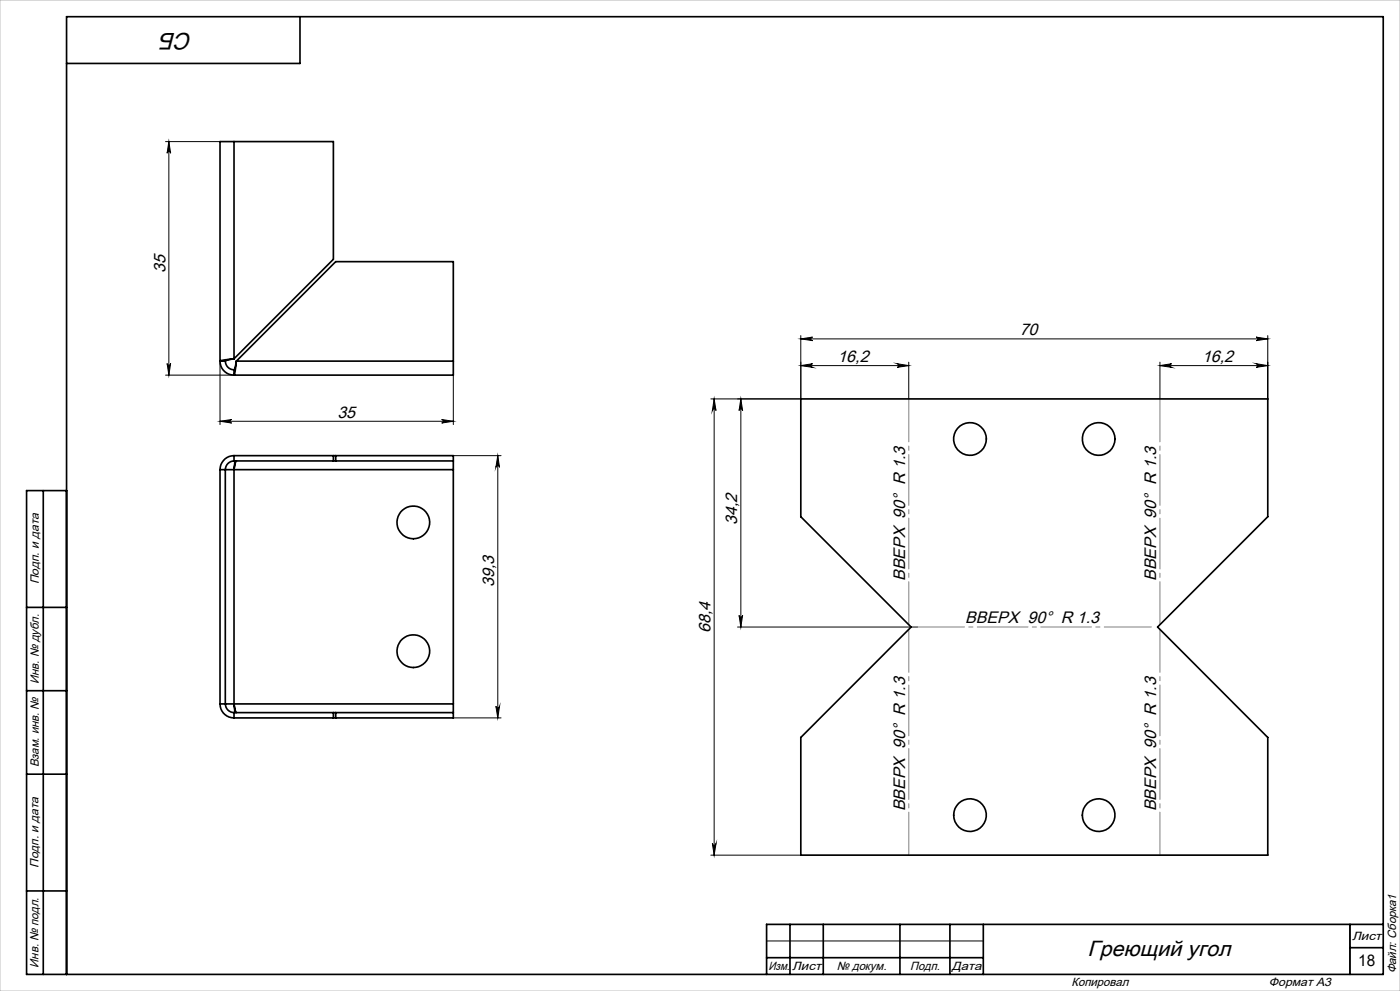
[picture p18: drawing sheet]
<svg xmlns="http://www.w3.org/2000/svg" width="420mm" height="297mm" viewBox="0 0 420 297" stroke-linecap="round" stroke-linejoin="round" font-family="sans-serif">
<defs><g id="words">
<text font-size="7.1" x="57.8" y="9.8" transform="rotate(-180 57.8 9.8)">СБ</text>
<text font-size="6.6" x="326.2" y="286.4">Греющий угол</text>
<g font-size="5">
<text x="49.6" y="81.9" transform="rotate(-90 49.6 81.9)">35</text>
<text x="305.9" y="100.5">70</text>
<text x="251.2" y="108.5">16,2</text>
<text x="360.6" y="108.5">16,2</text>
<text x="101.2" y="125.2">35</text>
<text x="221.2" y="157.4" transform="rotate(-90 221.2 157.4)">34,2</text>
<text x="148.3" y="176" transform="rotate(-90 148.3 176)">39,3</text>
<text x="271.6" y="174.1" transform="rotate(-90 271.6 174.1)">ВВЕРХ 90° R 1.3</text>
<text x="346.9" y="174.1" transform="rotate(-90 346.9 174.1)">ВВЕРХ 90° R 1.3</text>
<text x="213.2" y="189.7" transform="rotate(-90 213.2 189.7)">68,4</text>
<text x="289.6" y="186.8">ВВЕРХ 90° R 1.3</text>
<text x="271.6" y="243.2" transform="rotate(-90 271.6 243.2)">ВВЕРХ 90° R 1.3</text>
<text x="346.9" y="243.2" transform="rotate(-90 346.9 243.2)">ВВЕРХ 90° R 1.3</text>
</g>
<text font-size="4.8" x="407.4" y="289.5">18</text>
<g font-size="3.6">
<text x="11.6" y="175.1" transform="rotate(-90 11.6 175.1)">Подп. и дата</text>
<text x="11.6" y="205" transform="rotate(-90 11.6 205)">Инв. № дубл.</text>
<text x="11.6" y="230" transform="rotate(-90 11.6 230)">Взам. инв. №</text>
<text x="11.6" y="260.1" transform="rotate(-90 11.6 260.1)">Подп. и дата</text>
<text x="405.6" y="281.6">Лист</text>
<text x="11.6" y="290" transform="rotate(-90 11.6 290)">Инв. № подл.</text>
<text x="230.5" y="290.6">Изм.</text>
<text x="237.7" y="290.6">Лист</text>
<text x="251" y="290.6">№ докум.</text>
<text x="273" y="290.6">Подп.</text>
<text x="285.5" y="290.6">Дата</text>
<text x="418.9" y="291.7" transform="rotate(-90 418.9 291.7)">Файл: Сборка1</text>
<text x="321.5" y="295.6">Копировал</text>
<text x="380.7" y="295.6">Формат А3</text>
</g>
</g></defs>
<g fill="none" stroke="#000" stroke-width=".3">
<path d="M49.7 42.4h16.3M50.7 42.4v70M50.7 42.4l.5 3.5a.53 .53 0 0 0-.5-.5 .53 .53 0 0 0-.6 .5zM49.7 112.4h20.5M50.1 108.9a.53 .53 0 0 0 .6 .5 .53 .53 0 0 0 .5-.5l-.5 3.5zM66 108.2v19M136 112.4v14.8M214.2 119.6v136.7M214.2 119.6l.6 3.4a.55 .55 0 0 0-.5-.5 .55 .55 0 0 0-.6 .5zM222.2 119.6v68.3M222.2 119.6l.6 3.4a.53 .53 0 0 0-.6-.5 .53 .53 0 0 0-.5 .5zM240.2 109.6h32.4"/>
<path d="M240.2 100.6v19h-26.9M240.2 101.6h140.1M240.2 101.6l3.6-.6a.53 .53 0 0 0-.6 .6 .53 .53 0 0 0 .6 .5zM240.2 109.6l3.6-.6a.55 .55 0 0 0-.6 .6 .55 .55 0 0 0 .6 .5zM269.1 109l3.5 .6-3.5 .5a.55 .55 0 0 0 .5-.5 .55 .55 0 0 0-.5-.6zM272.6 108.5v11.1M348 109.6h32.3M348 108.5v11.1M348 109.6l3.5-.6a.55 .55 0 0 0-.6 .6 .55 .55 0 0 0 .6 .5zM376.8 101l3.5 .6-3.5 .5a.53 .53 0 0 0 .5-.5 .53 .53 0 0 0-.5-.6zM376.8 109l3.5 .6-3.5 .5a.55 .55 0 0 0 .5-.5 .55 .55 0 0 0-.5-.6zM380.3 100.6v19"/>
<path d="M66 126.3l3.5-.6a.53 .53 0 0 0-.5 .6 .53 .53 0 0 0 .5 .5zM66 126.3h70M132.5 125.7l3.5 .6-3.5 .5a.53 .53 0 0 0 .5-.5 .53 .53 0 0 0-.5-.6zM136 136.6h14.3M149.3 136.6v78.6M149.3 136.6l.6 3.4a.55 .55 0 0 0-.6-.5 .55 .55 0 0 0-.5 .5zM221.3 187.9h53.9M221.7 184.4a.53 .53 0 0 0 .5 .5 .53 .53 0 0 0 .6-.5l-.6 3.5zM136 215.2h14.3M148.8 211.7a.55 .55 0 0 0 .5 .5 .55 .55 0 0 0 .6-.5l-.6 3.5zM213.3 256.3h26.9M213.7 252.8a.55 .55 0 0 0 .6 .5 .55 .55 0 0 0 .5-.5l-.6 3.5z"/>
<path d="M405 277v15M230 282h65"/>
</g>
<g fill="none" stroke="#000" stroke-width=".5">
<path d="M90 5v14h-70M70.2 42.4h-4.2v65.8M70.2 42.4v65.1M70.2 42.4h29.8v35.3l-29.8 29.8M66 108.2a4.2 4.2 0 0 0 4.2 4.2M66 108.2h1.6M67.6 108.2a2.65 2.65 0 0 0 2.6 2.6M70.2 107.5l-4.2 .7M70.2 107.5l-2.6 .7M70.2 110.8v1.6M70.9 108.2l-.7 4.2M70.9 108.2l-.7 2.6"/>
<path d="M70.9 108.2h65.1M70.9 108.2l29.8-29.8h35.3v29.8M136 108.2v4.2h-65.8M240.2 119.6h140.1v35.3l-33 33 33 33.1v35.3h-140.1v-35.3l33.1-33.1-33.1-33zM70.2 136.6a4.2 4.2 0 0 0-4.2 4.2M70.2 138.1a2.65 2.65 0 0 0-2.6 2.7M70.2 136.6v1.5M70.2 136.6h65.8v1.5M70.2 138.1h65.8M70.5 138.1l-.3 2.7M70.9 138.1l-.7 2.7M100 136.6v1.5"/>
<path d="M100.7 136.6v1.5M136 138.1v2.7M13 147v145M20 147h-12v145h407v-287h-395v287M66 140.8v70.2M66 140.8h1.6M67.6 140.8h2.6M67.6 140.8v70.2M70.2 140.8v70.2M70.2 140.8h65.8M136 140.8v70.2M8 182h12"/>
<path d="M8 207h12M66 211a4.2 4.2 0 0 0 4.2 4.2M66 211h1.6M67.6 211a2.65 2.65 0 0 0 2.6 2.6M67.6 211h2.6M70.2 211l.3 2.6M70.2 211l.7 2.6M70.2 213.6v1.6M70.2 213.6h65.8M70.2 211h65.8M100 213.6v1.6M100.7 213.6v1.6"/>
<path d="M136 211v2.6M136 213.6v1.6h-65.8M8 232h12M8 267h12M237 277v15M247 277v15M270 277v15M285 277v15M295 277v15M405 277v15M415 277h-185v15M230 287h65"/>
<path d="M405 284h10"/>
<circle cx="291" cy="131.6" r="4.9"/>
<circle cx="329.6" cy="131.6" r="4.9"/>
<circle cx="124" cy="156.6" r="4.9"/>
<circle cx="124" cy="195.2" r="4.9"/>
<circle cx="291" cy="244.3" r="4.9"/>
<circle cx="329.6" cy="244.3" r="4.9"/>
</g>
<path d="M348 119.5v67.7M272.6 187.2v-67.7M348 188.6v67.7M272.6 256.3v-67.7" fill="none" stroke="#808080" stroke-width=".3" stroke-dasharray="15.2 1.3 1.3 1.3" stroke-dashoffset="2.4"/>
<path d="M345.4 187.9h-70.2" fill="none" stroke="#808080" stroke-width=".3" stroke-dasharray="15.2 1.3 1.3 1.3" stroke-dashoffset="1.1"/>
<path d="M0 0h420v297h-420z" fill="none" stroke="#c0c0c0" stroke-width=".3"/>
<g fill="#000">
<path d="M50.1 108.9a.53 .53 0 0 0 .6 .5 .53 .53 0 0 0 .5-.5l-.5 3.5zM50.7 42.4l.5 3.5a.53 .53 0 0 0-.5-.5 .53 .53 0 0 0-.6 .5z"/>
<path d="M269.1 109l3.5 .6-3.5 .5a.55 .55 0 0 0 .5-.5 .55 .55 0 0 0-.5-.6zM240.2 109.6l3.6-.6a.55 .55 0 0 0-.6 .6 .55 .55 0 0 0 .6 .5z"/>
<path d="M66 126.3l3.5-.6a.53 .53 0 0 0-.5 .6 .53 .53 0 0 0 .5 .5zM132.5 125.7l3.5 .6-3.5 .5a.53 .53 0 0 0 .5-.5 .53 .53 0 0 0-.5-.6zM240.2 101.6l3.6-.6a.53 .53 0 0 0-.6 .6 .53 .53 0 0 0 .6 .5zM376.8 101l3.5 .6-3.5 .5a.53 .53 0 0 0 .5-.5 .53 .53 0 0 0-.5-.6zM348 109.6l3.5-.6a.55 .55 0 0 0-.6 .6 .55 .55 0 0 0 .6 .5zM376.8 109l3.5 .6-3.5 .5a.55 .55 0 0 0 .5-.5 .55 .55 0 0 0-.5-.6z"/>
<path d="M214.2 119.6l.6 3.4a.55 .55 0 0 0-.5-.5 .55 .55 0 0 0-.6 .5zM213.7 252.8a.55 .55 0 0 0 .6 .5 .55 .55 0 0 0 .5-.5l-.6 3.5z"/>
<path d="M221.7 184.4a.53 .53 0 0 0 .5 .5 .53 .53 0 0 0 .6-.5l-.6 3.5zM222.2 119.6l.6 3.4a.53 .53 0 0 0-.6-.5 .53 .53 0 0 0-.5 .5z"/>
<path d="M148.8 211.7a.55 .55 0 0 0 .5 .5 .55 .55 0 0 0 .6-.5l-.6 3.5zM149.3 136.6l.6 3.4a.55 .55 0 0 0-.6-.5 .55 .55 0 0 0-.5 .5z"/>
</g>
<use href="#words"/>
</svg>
